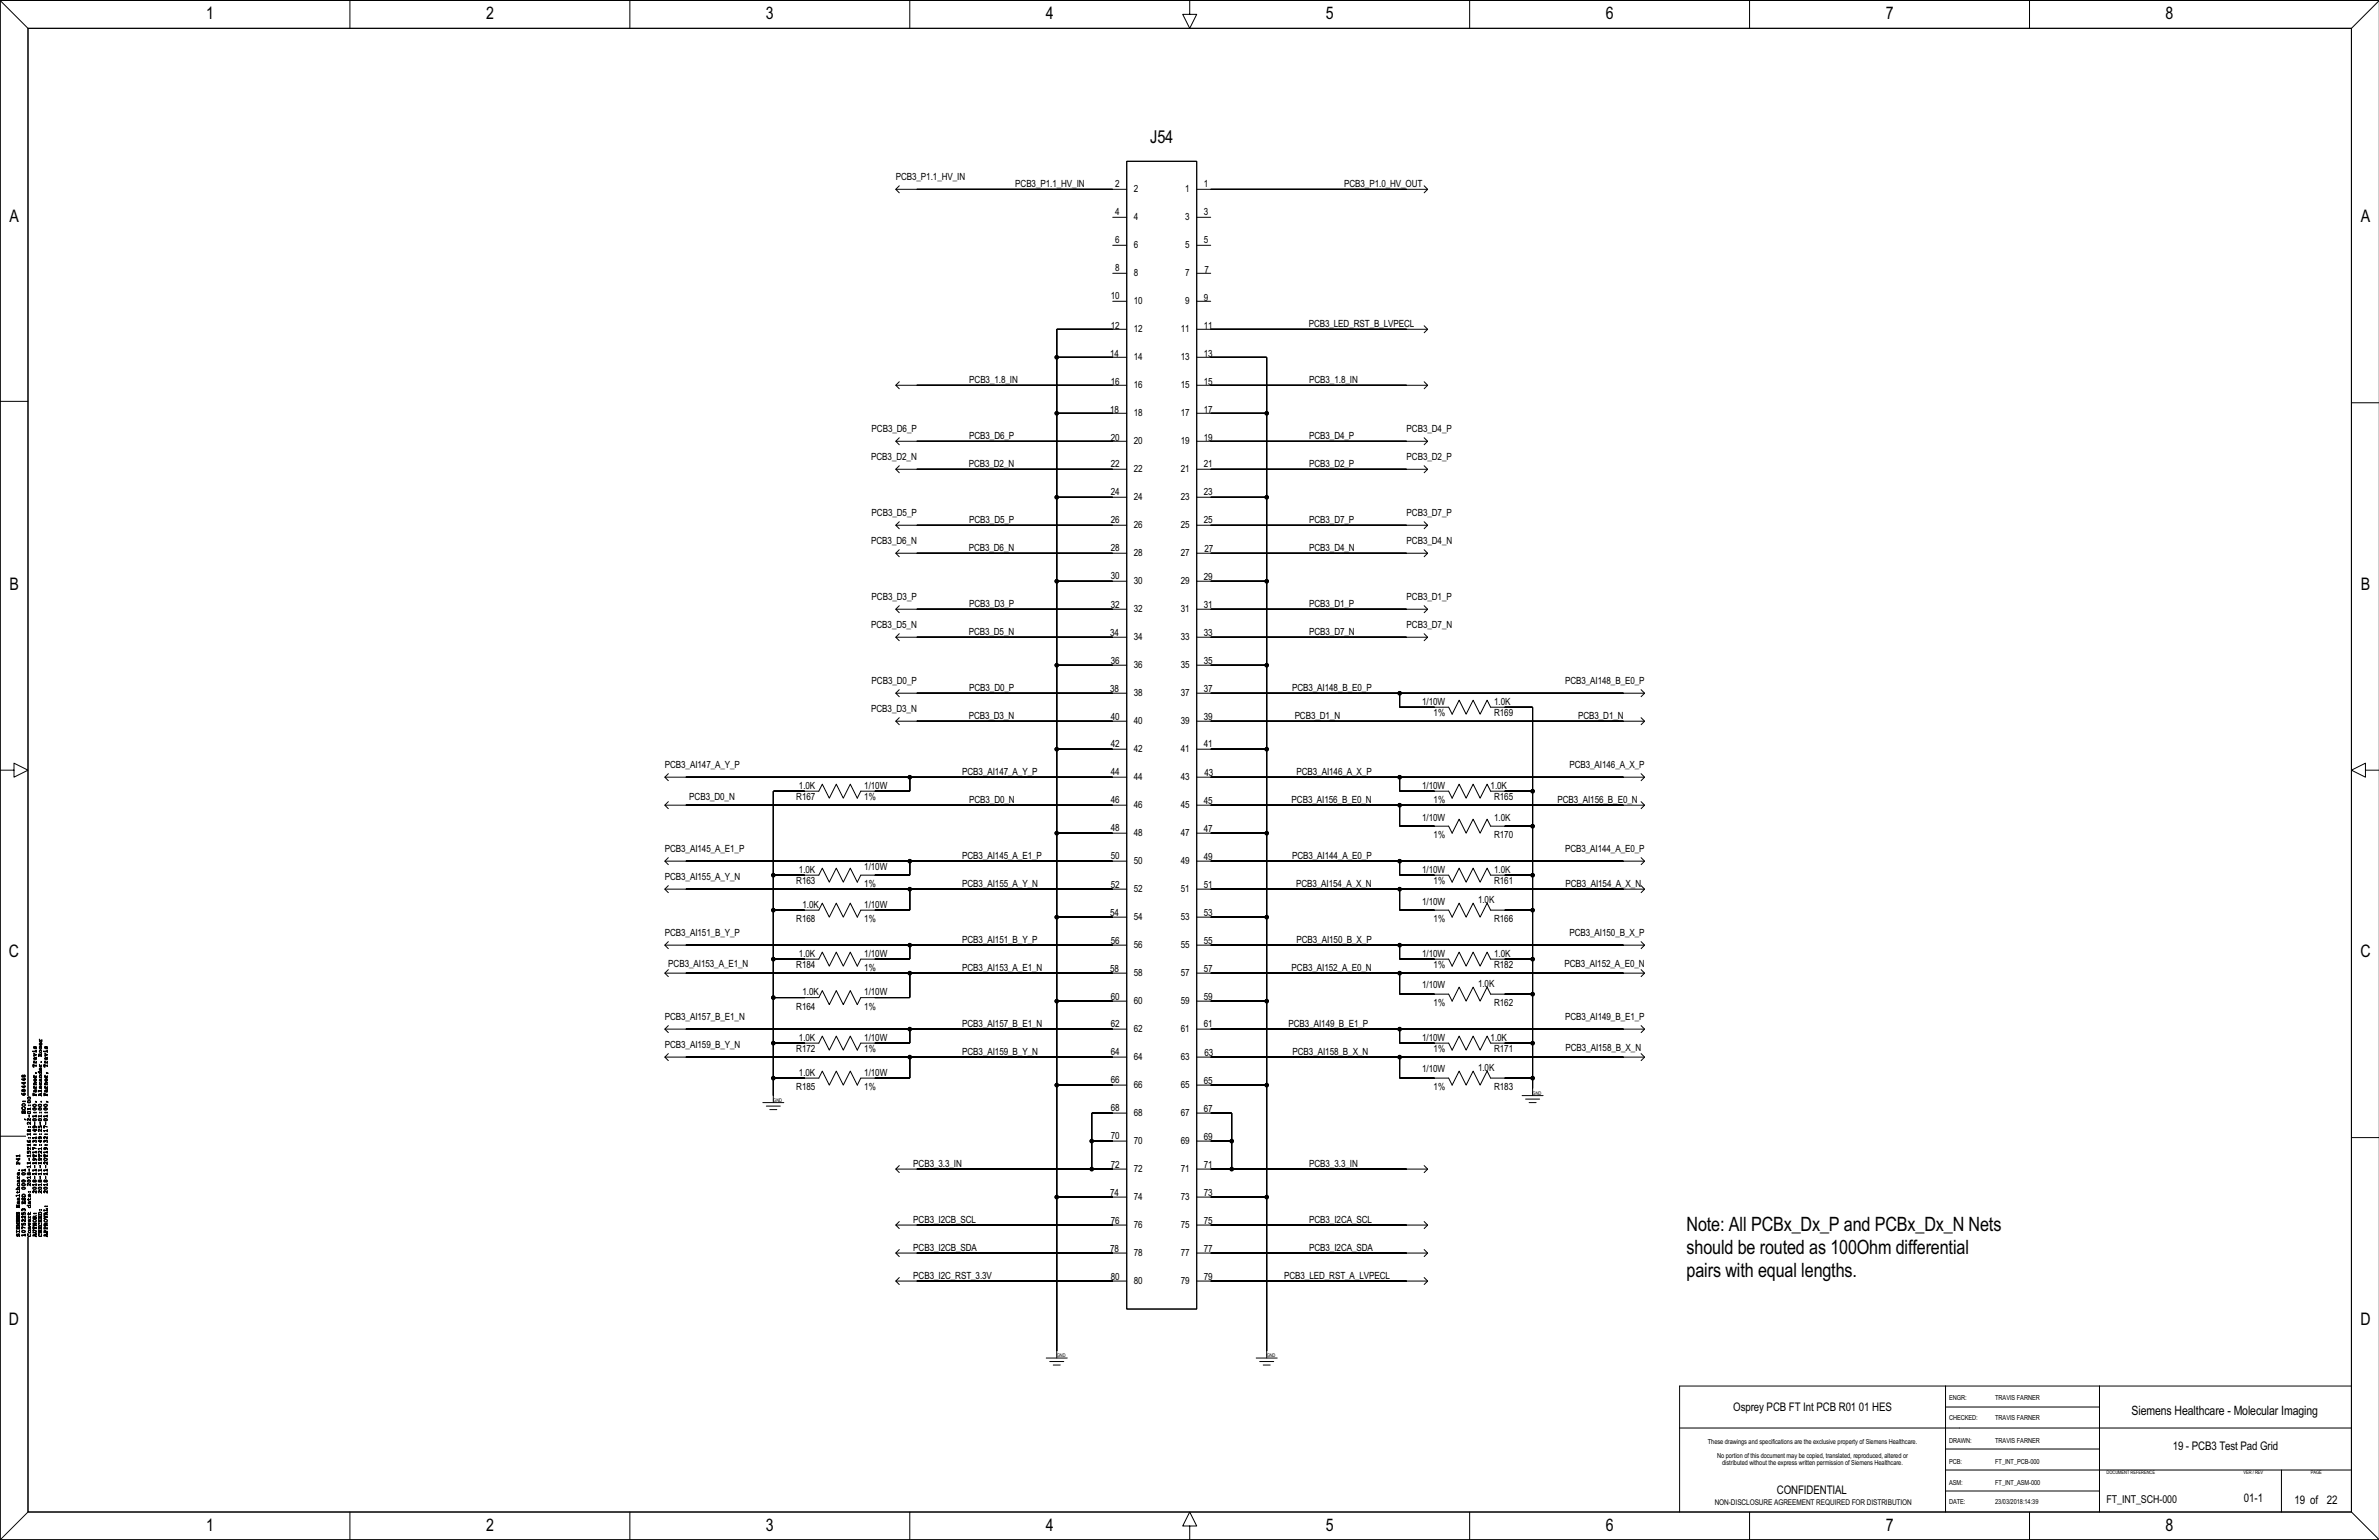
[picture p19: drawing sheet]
<svg xmlns="http://www.w3.org/2000/svg" width="863mm" height="559mm" viewBox="0 0 863 559" stroke-linecap="round" stroke-linejoin="round" font-family="sans-serif">
<defs><g id="words">
<g font-size="7.2">
<text x="612" y="446.7">Note: All PCBx_Dx_P and PCBx_Dx_N Nets</text>
<text x="612" y="455">should be routed as 100Ohm differential</text>
<text x="612" y="463.3">pairs with equal lengths.</text>
</g>
<text font-size="6.5" x="417.4" y="52.1">J54</text>
<g font-size="6.3">
<text x="74.8" y="7.1">1</text>
<text x="176.4" y="7.1">2</text>
<text x="277.9" y="7.1">3</text>
<text x="379.5" y="7.1">4</text>
<text x="481.1" y="7.1">5</text>
<text x="582.7" y="7.1">6</text>
<text x="684.2" y="7.1">7</text>
<text x="785.8" y="7.1">8</text>
<text x="3.4" y="80.7">A</text>
<text x="856.6" y="80.7">A</text>
<text x="3.4" y="214">B</text>
<text x="856.6" y="214">B</text>
<text x="3.3" y="347.3">C</text>
<text x="856.5" y="347.3">C</text>
<text x="3.3" y="480.7">D</text>
<text x="856.5" y="480.7">D</text>
<text x="74.8" y="555.6">1</text>
<text x="176.4" y="555.6">2</text>
<text x="277.9" y="555.6">3</text>
<text x="379.5" y="555.6">4</text>
<text x="481.1" y="555.6">5</text>
<text x="582.7" y="555.6">6</text>
<text x="684.2" y="555.6">7</text>
<text x="785.8" y="555.6">8</text>
</g>
<text font-size="4.7" x="773.5" y="513.6">Siemens Healthcare - Molecular Imaging</text>
<g font-size="4.3">
<text x="628.9" y="511.8">Osprey PCB FT Int PCB R01 01 HES</text>
<text x="788.4" y="526.3">19 - PCB3 Test Pad Grid</text>
<text x="644.8" y="542">CONFIDENTIAL</text>
<text x="814.2" y="545.2">01-1</text>
<text x="832.6" y="545.7">19 of</text>
<text x="844.4" y="545.7">22</text>
</g>
<text font-size="3.9" x="764.4" y="545.2">FT_INT_SCH-000</text>
<g font-size="3.6">
<text x="325" y="65.4">PCB3_P1.1_HV_IN</text>
<text x="368.4" y="67.9">PCB3_P1.1_HV_IN</text>
<text x="404.7" y="67.9">2</text>
<text x="411.4" y="69.7">2</text>
<text x="430.1" y="69.7">1</text>
<text x="436.8" y="67.9">1</text>
<text x="487.8" y="67.9">PCB3_P1.0_HV_OUT</text>
<text x="404.7" y="78.1">4</text>
<text x="411.4" y="79.9">4</text>
<text x="430.1" y="79.9">3</text>
<text x="436.8" y="78.1">3</text>
<text x="404.7" y="88.2">6</text>
<text x="436.8" y="88.2">5</text>
<text x="411.4" y="90.1">6</text>
<text x="430.1" y="90.1">5</text>
<text x="404.7" y="98.4">8</text>
<text x="411.4" y="100.2">8</text>
<text x="430.1" y="100.2">7</text>
<text x="437" y="98.9">7</text>
<text x="403.1" y="108.5">10</text>
<text x="411.4" y="110.4">10</text>
<text x="430.1" y="110.4">9</text>
<text x="436.8" y="109.1">9</text>
<text x="403.1" y="119.2">12</text>
<text x="436.8" y="119.2">11</text>
<text x="474.9" y="118.7">PCB3_LED_RST_B_LVPECL</text>
<text x="411.4" y="120.5">12</text>
<text x="428.5" y="120.5">11</text>
<text x="402.9" y="129.4">14</text>
<text x="411.4" y="130.7">14</text>
<text x="428.5" y="130.7">13</text>
<text x="436.8" y="129.4">13</text>
<text x="351.7" y="139">PCB3_1.8_IN</text>
<text x="403.1" y="139.5">16</text>
<text x="411.4" y="140.9">16</text>
<text x="428.5" y="140.9">15</text>
<text x="436.8" y="139.5">15</text>
<text x="475.1" y="139">PCB3_1.8_IN</text>
<text x="402.9" y="149.7">18</text>
<text x="436.8" y="149.7">17</text>
<text x="411.4" y="151">18</text>
<text x="428.5" y="151">17</text>
<text x="316.3" y="156.8">PCB3_D6_P</text>
<text x="351.7" y="159.3">PCB3_D6_P</text>
<text x="403.1" y="159.8">20</text>
<text x="411.4" y="161.2">20</text>
<text x="428.5" y="161.2">19</text>
<text x="436.8" y="159.8">19</text>
<text x="475" y="159.3">PCB3_D4_P</text>
<text x="510.4" y="156.8">PCB3_D4_P</text>
<text x="316.1" y="167">PCB3_D2_N</text>
<text x="510.4" y="167">PCB3_D2_P</text>
<text x="351.5" y="169.5">PCB3_D2_N</text>
<text x="403.1" y="169.5">22</text>
<text x="411.4" y="171.3">22</text>
<text x="428.5" y="171.3">21</text>
<text x="436.8" y="169.5">21</text>
<text x="475" y="169.5">PCB3_D2_P</text>
<text x="403.1" y="179.6">24</text>
<text x="436.8" y="179.6">23</text>
<text x="411.4" y="181.5">24</text>
<text x="428.5" y="181.5">23</text>
<text x="316.3" y="187.3">PCB3_D5_P</text>
<text x="351.7" y="189.8">PCB3_D5_P</text>
<text x="403.1" y="189.8">26</text>
<text x="411.4" y="191.6">26</text>
<text x="428.5" y="191.6">25</text>
<text x="436.8" y="189.8">25</text>
<text x="475" y="189.8">PCB3_D7_P</text>
<text x="510.4" y="187.3">PCB3_D7_P</text>
<text x="316.1" y="197.4">PCB3_D6_N</text>
<text x="510.4" y="197.4">PCB3_D4_N</text>
<text x="351.5" y="200">PCB3_D6_N</text>
<text x="403.1" y="200">28</text>
<text x="411.4" y="201.8">28</text>
<text x="428.5" y="201.8">27</text>
<text x="437" y="200.5">27</text>
<text x="475" y="200">PCB3_D4_N</text>
<text x="403.1" y="210.1">30</text>
<text x="411.4" y="212">30</text>
<text x="428.5" y="212">29</text>
<text x="436.8" y="210.6">29</text>
<text x="316.3" y="217.7">PCB3_D3_P</text>
<text x="351.7" y="220.3">PCB3_D3_P</text>
<text x="403.1" y="220.8">32</text>
<text x="436.8" y="220.8">31</text>
<text x="475" y="220.3">PCB3_D1_P</text>
<text x="510.4" y="217.7">PCB3_D1_P</text>
<text x="316.1" y="227.9">PCB3_D5_N</text>
<text x="411.4" y="222.1">32</text>
<text x="428.5" y="222.1">31</text>
<text x="510.4" y="227.9">PCB3_D7_N</text>
<text x="351.5" y="230.4">PCB3_D5_N</text>
<text x="402.9" y="230.9">34</text>
<text x="411.4" y="232.3">34</text>
<text x="428.5" y="232.3">33</text>
<text x="436.8" y="230.9">33</text>
<text x="475" y="230.4">PCB3_D7_N</text>
<text x="403.1" y="241.1">36</text>
<text x="411.4" y="242.4">36</text>
<text x="428.5" y="242.4">35</text>
<text x="436.8" y="241.1">35</text>
<text x="316.3" y="248.2">PCB3_D0_P</text>
<text x="351.7" y="250.8">PCB3_D0_P</text>
<text x="402.9" y="251.3">38</text>
<text x="436.8" y="251.3">37</text>
<text x="468.8" y="250.8">PCB3_AI148_B_E0_P</text>
<text x="567.9" y="248.2">PCB3_AI148_B_E0_P</text>
<text x="411.4" y="252.6">38</text>
<text x="428.5" y="252.6">37</text>
<text x="516.1" y="255.8">1/10W</text>
<text x="542.2" y="255.8">1.0K</text>
<text x="316.1" y="258.4">PCB3_D3_N</text>
<text x="351.5" y="260.9">PCB3_D3_N</text>
<text x="403.1" y="261.4">40</text>
<text x="411.4" y="262.7">40</text>
<text x="428.5" y="262.7">39</text>
<text x="436.8" y="261.4">39</text>
<text x="469.8" y="260.9">PCB3_D1_N</text>
<text x="520.2" y="259.8">1%</text>
<text x="542.2" y="259.8">R169</text>
<text x="572.6" y="260.9">PCB3_D1_N</text>
<text x="403.1" y="271.1">42</text>
<text x="411.4" y="272.9">42</text>
<text x="428.5" y="272.9">41</text>
<text x="436.8" y="271.1">41</text>
<text x="241.2" y="278.7">PCB3_AI147_A_Y_P</text>
<text x="349.2" y="281.2">PCB3_AI147_A_Y_P</text>
<text x="403.1" y="281.2">44</text>
<text x="437" y="281.7">43</text>
<text x="470.5" y="281.2">PCB3_AI146_A_X_P</text>
<text x="569.5" y="278.7">PCB3_AI146_A_X_P</text>
<text x="289.9" y="286.3">1.0K</text>
<text x="313.6" y="286.3">1/10W</text>
<text x="411.4" y="283.1">44</text>
<text x="428.5" y="283.1">43</text>
<text x="516.1" y="286.3">1/10W</text>
<text x="540.9" y="286.3">1.0K</text>
<text x="250.1" y="290.1">PCB3_D0_N</text>
<text x="289" y="290.3">R167</text>
<text x="313.6" y="290.3">1%</text>
<text x="351.7" y="291.4">PCB3_D0_N</text>
<text x="403.1" y="291.4">46</text>
<text x="411.4" y="293.2">46</text>
<text x="428.5" y="293.2">45</text>
<text x="436.8" y="291.9">45</text>
<text x="468.7" y="291.4">PCB3_AI156_B_E0_N</text>
<text x="520.2" y="291.5">1%</text>
<text x="542.2" y="290.3">R165</text>
<text x="565.2" y="291.4">PCB3_AI156_B_E0_N</text>
<text x="516.1" y="297.7">1/10W</text>
<text x="542.2" y="297.7">1.0K</text>
<text x="403.1" y="301.5">48</text>
<text x="411.4" y="303.4">48</text>
<text x="428.5" y="303.4">47</text>
<text x="436.8" y="302">47</text>
<text x="520.2" y="304.2">1%</text>
<text x="542.2" y="304.2">R170</text>
<text x="241.2" y="309.2">PCB3_AI145_A_E1_P</text>
<text x="349.2" y="311.7">PCB3_AI145_A_E1_P</text>
<text x="403.1" y="311.7">50</text>
<text x="468.9" y="311.7">PCB3_AI144_A_E0_P</text>
<text x="567.9" y="309.2">PCB3_AI144_A_E0_P</text>
<text x="289.9" y="316.8">1.0K</text>
<text x="313.6" y="315.5">1/10W</text>
<text x="411.4" y="313.5">50</text>
<text x="428.5" y="313.5">49</text>
<text x="436.8" y="312.2">49</text>
<text x="516.1" y="316.8">1/10W</text>
<text x="542.2" y="316.8">1.0K</text>
<text x="241.2" y="319.3">PCB3_AI155_A_Y_N</text>
<text x="289" y="320.7">R163</text>
<text x="313.6" y="322">1%</text>
<text x="349.2" y="321.9">PCB3_AI155_A_Y_N</text>
<text x="403.1" y="322.4">52</text>
<text x="411.4" y="323.7">52</text>
<text x="428.5" y="323.7">51</text>
<text x="436.8" y="322.4">51</text>
<text x="470.3" y="321.9">PCB3_AI154_A_X_N</text>
<text x="520.2" y="320.7">1%</text>
<text x="542.2" y="320.7">R161</text>
<text x="568.1" y="321.9">PCB3_AI154_A_X_N</text>
<text x="291.2" y="329.5">1.0K</text>
<text x="313.6" y="329.5">1/10W</text>
<text x="516.1" y="328.2">1/10W</text>
<text x="536.3" y="327.7">1.0K</text>
<text x="289" y="334.7">R168</text>
<text x="313.6" y="334.7">1%</text>
<text x="402.9" y="332.5">54</text>
<text x="411.4" y="333.9">54</text>
<text x="428.5" y="333.8">53</text>
<text x="436.8" y="332.5">53</text>
<text x="520.2" y="334.7">1%</text>
<text x="542.2" y="334.7">R166</text>
<text x="241.2" y="339.6">PCB3_AI151_B_Y_P</text>
<text x="569.5" y="339.6">PCB3_AI150_B_X_P</text>
<text x="289.9" y="347.3">1.0K</text>
<text x="313.6" y="347.3">1/10W</text>
<text x="349.2" y="342.2">PCB3_AI151_B_Y_P</text>
<text x="403.1" y="342.7">56</text>
<text x="411.4" y="344">56</text>
<text x="428.5" y="344">55</text>
<text x="436.8" y="342.7">55</text>
<text x="470.5" y="342.2">PCB3_AI150_B_X_P</text>
<text x="516.1" y="347.3">1/10W</text>
<text x="542.2" y="347.3">1.0K</text>
<text x="242.5" y="351.1">PCB3_AI153_A_E1_N</text>
<text x="289" y="351.2">R184</text>
<text x="313.6" y="352.5">1%</text>
<text x="349.2" y="352.3">PCB3_AI153_A_E1_N</text>
<text x="402.9" y="352.8">58</text>
<text x="436.8" y="352.8">57</text>
<text x="468.7" y="352.3">PCB3_AI152_A_E0_N</text>
<text x="520.2" y="351.2">1%</text>
<text x="542.2" y="351.2">R182</text>
<text x="567.7" y="351.1">PCB3_AI152_A_E0_N</text>
<text x="411.4" y="354.2">58</text>
<text x="428.5" y="354.2">57</text>
<text x="516.1" y="358.7">1/10W</text>
<text x="536.3" y="358.2">1.0K</text>
<text x="291.2" y="361.2">1.0K</text>
<text x="313.6" y="361.2">1/10W</text>
<text x="403.1" y="363">60</text>
<text x="411.4" y="364.3">60</text>
<text x="428.5" y="364.3">59</text>
<text x="436.8" y="363">59</text>
<text x="520.2" y="365.2">1%</text>
<text x="542.2" y="365.2">R162</text>
<text x="241.2" y="370.1">PCB3_AI157_B_E1_N</text>
<text x="289" y="366.4">R164</text>
<text x="313.6" y="366.4">1%</text>
<text x="567.9" y="370.1">PCB3_AI149_B_E1_P</text>
<text x="289.9" y="377.7">1.0K</text>
<text x="313.6" y="377.7">1/10W</text>
<text x="349.2" y="372.6">PCB3_AI157_B_E1_N</text>
<text x="403.1" y="372.6">62</text>
<text x="411.4" y="374.5">62</text>
<text x="428.5" y="374.5">61</text>
<text x="436.8" y="372.6">61</text>
<text x="467.6" y="372.6">PCB3_AI149_B_E1_P</text>
<text x="516.1" y="377.7">1/10W</text>
<text x="540.9" y="377.7">1.0K</text>
<text x="241.2" y="380.3">PCB3_AI159_B_Y_N</text>
<text x="289" y="381.7">R172</text>
<text x="313.6" y="381.7">1%</text>
<text x="349.2" y="382.8">PCB3_AI159_B_Y_N</text>
<text x="403.1" y="382.8">64</text>
<text x="437" y="383.3">63</text>
<text x="469" y="382.8">PCB3_AI158_B_X_N</text>
<text x="520.2" y="381.7">1%</text>
<text x="542.2" y="381.7">R171</text>
<text x="568.1" y="381.5">PCB3_AI158_B_X_N</text>
<text x="411.4" y="384.6">64</text>
<text x="428.5" y="384.6">63</text>
<text x="516.1" y="389.2">1/10W</text>
<text x="536.3" y="388.6">1.0K</text>
<text x="289" y="395.6">R185</text>
<text x="289.9" y="390.4">1.0K</text>
<text x="313.6" y="395.6">1%</text>
<text x="313.6" y="390.4">1/10W</text>
<text x="403.1" y="393">66</text>
<text x="411.4" y="394.8">66</text>
<text x="428.5" y="394.8">65</text>
<text x="436.8" y="393.5">65</text>
<text x="520.2" y="395.6">1%</text>
<text x="542.2" y="395.6">R183</text>
<text x="403.1" y="403.1">68</text>
<text x="411.4" y="405">68</text>
<text x="428.5" y="405">67</text>
<text x="436.8" y="403.6">67</text>
<text x="403.1" y="413.3">70</text>
<text x="436.8" y="413.8">69</text>
<text x="411.4" y="415.1">70</text>
<text x="428.5" y="415.1">69</text>
<text x="331.4" y="423.4">PCB3_3.3_IN</text>
<text x="403.1" y="423.9">72</text>
<text x="411.4" y="425.3">72</text>
<text x="428.5" y="425.3">71</text>
<text x="436.8" y="423.9">71</text>
<text x="475.1" y="423.4">PCB3_3.3_IN</text>
<text x="402.9" y="434.1">74</text>
<text x="411.4" y="435.4">74</text>
<text x="428.5" y="435.4">73</text>
<text x="436.8" y="434.1">73</text>
<text x="331.4" y="443.7">PCB3_I2CB_SCL</text>
<text x="475.1" y="443.7">PCB3_I2CA_SCL</text>
<text x="403.1" y="444.3">76</text>
<text x="411.4" y="445.6">76</text>
<text x="428.5" y="445.6">75</text>
<text x="436.8" y="444.3">75</text>
<text x="331.4" y="453.9">PCB3_I2CB_SDA</text>
<text x="402.9" y="454.4">78</text>
<text x="411.4" y="455.7">78</text>
<text x="428.5" y="455.7">77</text>
<text x="436.8" y="454.4">77</text>
<text x="475.1" y="453.9">PCB3_I2CA_SDA</text>
<text x="331.4" y="464.1">PCB3_I2C_RST_3.3V</text>
<text x="403.1" y="464.6">80</text>
<text x="411.4" y="465.9">80</text>
<text x="428.5" y="465.9">79</text>
<text x="436.8" y="464.6">79</text>
<text x="466" y="464.1">PCB3_LED_RST_A_LVPECL</text>
</g>
<text font-size="2.9" x="622.2" y="546.2">NON-DISCLOSURE AGREEMENT REQUIRED FOR DISTRIBUTION</text>
<g font-size="2.5">
<text x="707.2" y="508">ENGR:</text>
<text x="724" y="508">TRAVIS FARNER</text>
<text x="707.2" y="515.4">CHECKED:</text>
<text x="724" y="515.4">TRAVIS FARNER</text>
<text x="619.7" y="524">These drawings and specifications are the exclusive property of Siemens Healthcare.</text>
<text x="707.2" y="523.5">DRAWN:</text>
<text x="724" y="523.5">TRAVIS FARNER</text>
<text x="623.1" y="529.1">No portion of this document may be copied, translated, reproduced, altered or</text>
<text x="624.9" y="531.6">distributed without the express written permission of Siemens Healthcare.</text>
<text x="707.2" y="531.1">PCB:</text>
<text x="724" y="531.1">FT_INT_PCB-000</text>
<text x="707.2" y="538.7">ASM:</text>
<text x="724" y="538.7">FT_INT_ASM-000</text>
<text x="707.2" y="545.8">DATE:</text>
<text x="724" y="545.8">23/03/2018:14:39</text>
</g>
<g font-size="1.8">
<text x="280.6" y="399.7">GND</text>
<text x="556.1" y="397.2">GND</text>
<text x="383.5" y="492.4">GND</text>
<text x="459.6" y="492.4">GND</text>
<text x="764.4" y="535">DOCUMENT REFERENCE</text>
<text x="814.1" y="535">VER / REV</text>
<text x="838.5" y="535">PAGE</text>
</g>
</g></defs>
<g fill="none" stroke="#000" stroke-width=".36">
<path d="M0 .1l10.2 10.2M10.2 10.3h843v538.3h-843zM127 .1v10.2M228.5 .1v10.2M330.1 .1v10.2M431.7 .1v5.1h2.5l-2.5 5.1-2.5-5.1h2.5M533.3 .1v10.2M634.9 .1v10.2M736.4 .1v10.2M863.3 .1h-863.3v558.7M863.3 .2l-10 10.1M408.8 58.5h25.4v416.5h-25.4z"/>
<path d="M325 68.7h83.8M326.3 67.4l-1.3 1.3 1.3 1.3M332.7 68.7h71.1M403.8 78.8h5M434.2 78.9h5.1M439.3 68.7h71.1M516.8 67.4l1.2 1.3-1.2 1.3M518 68.7h-83.8M403.8 99.2h5M403.8 89h5M434.2 99.2h5.1M434.2 89h5.1"/>
<path d="M383.5 119.5h20.3M383.5 119.5v10.1M383.5 119.5v373.3M383.5 119.5h25.3M403.8 109.3h5M434.2 109.3h5.1M439.3 119.5h71.1M516.8 118.2l1.2 1.3-1.2 1.2M518 119.5h-83.8M325 139.8h83.8M326.3 138.5l-1.3 1.3 1.3 1.3M332.7 139.8h71.1"/>
<path d="M383.5 129.6h20.3M383.5 129.6v20.4M383.5 129.6h25.3M439.3 129.6h20.3M439.3 139.8h71.1M459.6 129.6v20.4M459.6 129.6v363.2M459.6 129.6h-25.4M516.8 138.5l1.2 1.3-1.2 1.3M518 139.8h-83.8M0 145.6h10.2M326.3 158.8l-1.3 1.3 1.3 1.3"/>
<path d="M383.5 150h20.3M383.5 150v30.4M383.5 150h25.3M439.3 150h20.3M459.6 150v30.4M459.6 150h-25.4M516.8 158.8l1.2 1.3-1.2 1.3M853.2 146.1h10.1M326.3 169l-1.3 1.3 1.3 1.2M332.7 160.1h71.1M332.7 170.3h71.1M408.8 170.3h-83.8"/>
<path d="M408.8 160.1h-83.8M434.2 170.3h83.8M434.2 160.1h83.8M439.3 160.1h71.1M439.3 170.3h71.1M516.8 169l1.2 1.3-1.2 1.2M326.3 189.3l-1.3 1.3 1.3 1.3M326.3 199.5l-1.3 1.2 1.3 1.3M332.7 190.6h71.1M383.5 180.4h20.3M383.5 180.4v30.5M383.5 180.4h25.3"/>
<path d="M408.8 190.6h-83.8M434.2 190.6h83.8M439.3 190.6h71.1M439.3 180.4h20.3M459.6 180.4v30.5M459.6 180.4h-25.4M516.8 189.3l1.2 1.3-1.2 1.3M516.8 199.5l1.2 1.2-1.2 1.3M326.3 219.8l-1.3 1.3 1.3 1.2M332.7 200.7h71.1M383.5 210.9h20.3M383.5 210.9v30.5"/>
<path d="M383.5 210.9h25.3M408.8 200.7h-83.8M434.2 200.7h83.8M439.3 200.7h71.1M439.3 210.9h20.3M459.6 210.9v30.5M459.6 210.9h-25.4M516.8 219.8l1.2 1.3-1.2 1.2M326.3 229.9l-1.3 1.3 1.3 1.3M332.7 231.2h71.1M332.7 221.1h71.1M408.8 231.2h-83.8"/>
<path d="M408.8 221.1h-83.8M434.2 231.2h83.8M434.2 221.1h83.8M439.3 231.2h71.1M439.3 221.1h71.1M516.8 229.9l1.2 1.3-1.2 1.3M326.3 250.3l-1.3 1.2 1.3 1.3M332.7 251.5h71.1M383.5 241.4h20.3M383.5 241.4v30.4M383.5 241.4h25.3M408.8 251.5h-83.8"/>
<path d="M434.2 251.5h162.6M439.3 251.5h68.6M439.3 241.4h20.3M459.6 241.4v30.4M459.6 241.4h-25.4M507.9 251.5h81.2M507.9 251.5v5.1M507.9 256.6h12.7M546 256.6h10.1M556.1 256.6h-15.2l-1.3-2.5-2.5 5.1-2.6-5.1-2.5 5.1-2.5-5.1-2.6 5.1-1.2-2.6h-17.8M556.1 256.6v30.5M556.1 256.6v140.9"/>
<path d="M595.5 250.3l1.3 1.2-1.3 1.3M0 279.5h5.1v-2.6l5.1 2.6-5.1 2.5v-2.5M326.3 260.4l-1.3 1.3 1.3 1.3M332.7 261.7h71.1M383.5 271.8h20.3M383.5 271.8v30.5M383.5 271.8h25.3M408.8 261.7h-83.8M434.2 261.7h162.6M439.3 261.7h149.8M439.3 271.8h20.3M459.6 271.8v30.5"/>
<path d="M459.6 271.8h-25.4M595.5 260.4l1.3 1.3-1.3 1.3M858.3 279.5v-2.6l-5.1 2.6 5.1 2.5v-2.5h5M242.5 290.9l-1.3 1.3 1.3 1.2M242.5 280.7l-1.3 1.3 1.3 1.3M248.9 292.2h154.9M248.9 282h81.2M280.6 287.1h16.5l1.3-2.6 2.5 5.1 2.6-5.1 2.5 5.1 2.5-5.1 2.6 5.1 1.2-2.5h17.8M280.6 287.1v30.5M280.6 287.1h11.4M280.6 287.1v113M317.4 287.1h12.7"/>
<path d="M330.1 282v5.1M330.1 282h73.7M408.8 292.2h-167.6M408.8 282h-167.6M434.2 292.2h162.6M434.2 282h162.6M439.3 282h68.6M439.3 292.2h68.6M507.9 282h81.2M507.9 292.2h81.2M507.9 287.1h12.7M507.9 282v5.1"/>
<path d="M507.9 299.8h12.7M507.9 292.2v7.6M546 287.1h10.1M546 299.8h10.1M556.1 299.8h-15.2l-1.3-2.6-2.5 5.1-2.6-5.1-2.5 5.1-2.5-5.1-2.6 5.1-1.2-2.5h-17.8M556.1 287.1h-15.2l-1.3-2.6-2.5 5.1-2.6-5.1-2.5 5.1-2.5-5.1-2.6 5.1-1.2-2.5h-17.8M556.1 287.1v12.7M556.1 299.8v17.8M595.5 280.7l1.3 1.3-1.3 1.3M595.5 290.9l1.3 1.3-1.3 1.2M242.5 311.2l-1.3 1.3 1.3 1.2M248.9 312.5h81.2"/>
<path d="M280.6 317.6h16.5l1.3-2.6 2.5 5.1 2.6-5.1 2.5 5.1 2.5-5.1 2.6 5.1 1.2-2.5h17.8M280.6 317.6v12.7M280.6 317.6h11.4M317.4 317.6h12.7M330.1 312.5v5.1M330.1 312.5h73.7M383.5 302.3h20.3M383.5 302.3v30.5M383.5 302.3h25.3M408.8 312.5h-167.6M434.2 312.5h162.6M439.3 312.5h68.6"/>
<path d="M439.3 302.3h20.3M459.6 302.3v30.5M459.6 302.3h-25.4M507.9 312.5h81.2M507.9 317.6h12.7M507.9 312.5v5.1M546 317.6h10.1M556.1 317.6h-15.2l-1.3-2.6-2.5 5.1-2.6-5.1-2.5 5.1-2.5-5.1-2.6 5.1-1.2-2.5h-17.8M556.1 317.6v12.7M595.5 311.2l1.3 1.3-1.3 1.2M242.5 321.4l-1.3 1.2 1.3 1.3M248.9 322.6h81.2"/>
<path d="M280.6 330.3h16.5l1.3-2.6 2.5 5.1 2.6-5.1 2.5 5.1 2.5-5.1 2.6 5.1 1.2-2.5h17.8M280.6 330.3v17.7M280.6 330.3h11.4M317.4 330.3h12.7M330.1 322.6v7.7M330.1 322.6h73.7M383.5 332.8v30.5M383.5 332.8h20.3M383.5 332.8h25.3M408.8 322.6h-167.6M434.2 322.6h162.6M439.3 322.6h68.6"/>
<path d="M439.3 332.8h20.3M459.6 332.8v30.5M459.6 332.8h-25.4M507.9 322.6h81.2M507.9 330.3h12.7M507.9 322.6v7.7M546 330.3h10.1M556.1 330.3h-15.2l-1.3-2.6-2.5 5.1-2.6-5.1-2.5 5.1-2.5-5.1-2.6 5.1-1.2-2.5h-17.8M556.1 330.3v17.7M595.5 321.4l1.3 1.2-1.3 1.3M242.5 341.7l-1.3 1.3 1.3 1.2M242.5 351.8l-1.3 1.3 1.3 1.3"/>
<path d="M248.9 353.1h81.2M248.9 343h81.2M280.6 348h16.5l1.3-2.5 2.5 5.1 2.6-5.1 2.5 5.1 2.5-5.1 2.6 5.1 1.2-2.6h17.8M280.6 348v14M280.6 348h11.4M317.4 348h12.7M330.1 353.1v8.9M330.1 353.1h73.7M330.1 343v5M330.1 343h73.7M408.8 353.1h-167.6M408.8 343h-167.6"/>
<path d="M434.2 353.1h162.6M434.2 343h162.6M439.3 353.1h68.6M439.3 343h68.6M507.9 353.1h81.2M507.9 343h81.2M507.9 353.1v7.6M507.9 348h12.7M507.9 343v5M546 348h10.1M556.1 348h-15.2l-1.3-2.5-2.5 5.1-2.6-5.1-2.5 5.1-2.5-5.1-2.6 5.1-1.2-2.6h-17.8M556.1 348v12.7"/>
<path d="M595.5 341.7l1.3 1.3-1.3 1.2M595.5 351.8l1.3 1.3-1.3 1.3M242.5 372.2l-1.3 1.2 1.3 1.3M248.9 373.4h81.2M280.6 362h16.5l1.3-2.5 2.5 5 2.6-5 2.5 5 2.5-5 2.6 5 1.2-2.5h17.8M280.6 378.5h16.5l1.3-2.5 2.5 5 2.6-5 2.5 5 2.5-5 2.6 5 1.2-2.5h17.8M280.6 378.5v12.7M280.6 362v16.5M280.6 362h11.4M280.6 378.5h11.4M317.4 362h12.7M317.4 378.5h12.7"/>
<path d="M330.1 373.4v5.1M330.1 373.4h73.7M383.5 363.3h20.3M383.5 363.3v30.4M383.5 363.3h25.3M408.8 373.4h-167.6M439.3 373.4h68.6M439.3 363.3h20.3M459.6 363.3v30.4M459.6 363.3h-25.4M507.9 373.4h81.2M507.9 360.7h12.7"/>
<path d="M507.9 378.5h12.7M507.9 373.4v5.1M546 360.7h10.1M546 378.5h10.1M556.1 360.7h-15.2l-1.3-2.5-2.5 5.1-2.6-5.1-2.5 5.1-2.5-5.1-2.6 5.1-1.2-2.6h-17.8M556.1 378.5h-15.2l-1.3-2.5-2.5 5-2.6-5-2.5 5-2.5-5-2.6 5-1.2-2.5h-17.8M556.1 360.7v17.8M556.1 378.5v12.7M595.5 372.2l1.3 1.2-1.3 1.3M596.8 373.4h-162.6M242.5 382.3l-1.3 1.3 1.3 1.3M248.9 383.6h81.2"/>
<path d="M280.6 391.2h16.5l1.3-2.5 2.5 5 2.6-5 2.5 5 2.5-5 2.6 5 1.2-2.5h17.8M280.6 391.2v6.3M280.6 391.2h11.4M317.4 391.2h12.7M330.1 383.6v7.6M330.1 383.6h73.7M383.5 393.7h20.3M383.5 393.7v40.7M383.5 393.7h25.3M408.8 383.6h-167.6M434.2 383.6h162.6M439.3 383.6h68.6"/>
<path d="M439.3 393.7h20.3M459.6 393.7v40.7M459.6 393.7h-25.4M507.9 383.6h81.2M507.9 391.2h12.7M507.9 383.6v7.6M546 391.2h10.1M552.3 397.5h7.6M553.6 398.8h5.1M556.1 391.2h-15.2l-1.3-2.5-2.5 5-2.6-5-2.5 5-2.5-5-2.6 5-1.2-2.5h-17.8M556.1 391.2v3.8M595.5 382.3l1.3 1.3-1.3 1.3"/>
<path d="M0 412.3h10.2M276.8 400.1h7.6M278.1 401.4h5M279.3 402.6h2.6M396.1 414.1v10.1M396.1 403.9h7.7M396.1 403.9v10.2M396.1 414.1h7.7M396.1 403.9v20.3M396.1 403.9h12.7M396.1 414.1h12.7M439.3 414.1h7.6"/>
<path d="M439.3 403.9h7.6M446.9 414.1v10.1M446.9 403.9v10.2M446.9 403.9h-12.7M446.9 414.1h-12.7M446.9 403.9v20.3M554.9 400.1h2.5M853.2 412.8h10.1M325 424.2h83.8M326.3 422.9l-1.3 1.3 1.3 1.3M332.7 424.2h63.4M383.5 434.4h20.3"/>
<path d="M383.5 434.4v55.8M383.5 434.4h25.3M396.1 424.2h7.7M439.3 434.4h20.3M439.3 424.2h7.6M446.9 424.2h63.5M459.6 434.4v55.8M459.6 434.4h-25.4M516.8 422.9l1.2 1.3-1.2 1.3M518 424.2h-83.8M325 444.5h83.8M325 454.7h83.8"/>
<path d="M326.3 443.3l-1.3 1.2 1.3 1.3M326.3 453.4l-1.3 1.3 1.3 1.3M332.7 444.5h71.1M332.7 454.7h71.1M439.3 444.5h71.1M439.3 454.7h71.1M516.8 443.3l1.2 1.2-1.2 1.3M516.8 453.4l1.2 1.3-1.2 1.3M518 444.5h-83.8M518 454.7h-83.8M325 464.8h83.8M326.3 463.6l-1.3 1.2 1.3 1.3"/>
<path d="M332.7 464.8h71.1M439.3 464.8h71.1M516.8 463.6l1.2 1.2-1.2 1.3M518 464.8h-83.8M379.6 492.8h7.7M380.9 494h5.1M382.2 495.3h2.5M455.8 492.8h7.6M457.1 494h5.1M458.4 495.3h2.5M609.5 518.2h243.7M706 510.6h55.8"/>
<path d="M706 502.9v45.7M761.8 502.9v45.7M853.2 502.9h-243.7v45.7M706 533.4h147.2M706 525.8h55.8M827.9 533.4v15.2M0 558.8h863.3M10.2 548.6l-10.2 10.2M127 548.6v10.2M228.5 548.6v10.2M330.1 548.6v10.2M431.7 553.7h2.5l-2.5-5.1-2.5 5.1h2.5v5.1"/>
<path d="M533.3 548.6v10.2M634.9 548.6v10.2M706 541h55.8M736.4 548.6v10.2M853.3 548.6l10 10.1"/>
<circle cx="383.5" cy="129.6" r=".63"/>
<circle cx="383.5" cy="150" r=".63"/>
<circle cx="459.6" cy="150" r=".63"/>
<circle cx="383.5" cy="180.4" r=".63"/>
<circle cx="459.6" cy="180.4" r=".63"/>
<circle cx="383.5" cy="210.9" r=".63"/>
<circle cx="459.6" cy="210.9" r=".63"/>
<circle cx="383.5" cy="241.4" r=".63"/>
<circle cx="459.6" cy="241.4" r=".63"/>
<circle cx="507.9" cy="251.5" r=".63"/>
<circle cx="383.5" cy="271.8" r=".63"/>
<circle cx="459.6" cy="271.8" r=".63"/>
<circle cx="330.1" cy="282" r=".63"/>
<circle cx="507.9" cy="292.2" r=".63"/>
<circle cx="507.9" cy="282" r=".63"/>
<circle cx="556.1" cy="287.1" r=".63"/>
<circle cx="556.1" cy="299.8" r=".63"/>
<circle cx="280.6" cy="317.6" r=".63"/>
<circle cx="330.1" cy="312.5" r=".63"/>
<circle cx="383.5" cy="302.3" r=".63"/>
<circle cx="459.6" cy="302.3" r=".63"/>
<circle cx="507.9" cy="312.5" r=".63"/>
<circle cx="556.1" cy="317.6" r=".63"/>
<circle cx="280.6" cy="330.3" r=".63"/>
<circle cx="330.1" cy="322.6" r=".63"/>
<circle cx="383.5" cy="332.8" r=".63"/>
<circle cx="459.6" cy="332.8" r=".63"/>
<circle cx="507.9" cy="322.6" r=".63"/>
<circle cx="556.1" cy="330.3" r=".63"/>
<circle cx="280.6" cy="348" r=".63"/>
<circle cx="330.1" cy="353.1" r=".63"/>
<circle cx="330.1" cy="343" r=".63"/>
<circle cx="507.9" cy="353.1" r=".63"/>
<circle cx="507.9" cy="343" r=".63"/>
<circle cx="556.1" cy="348" r=".63"/>
<circle cx="280.6" cy="362" r=".63"/>
<circle cx="280.6" cy="378.5" r=".63"/>
<circle cx="330.1" cy="373.4" r=".63"/>
<circle cx="383.5" cy="363.3" r=".63"/>
<circle cx="459.6" cy="363.3" r=".63"/>
<circle cx="507.9" cy="373.4" r=".63"/>
<circle cx="556.1" cy="360.7" r=".63"/>
<circle cx="556.1" cy="378.5" r=".63"/>
<circle cx="280.6" cy="391.2" r=".63"/>
<circle cx="330.1" cy="383.6" r=".64"/>
<circle cx="383.5" cy="393.7" r=".63"/>
<circle cx="459.6" cy="393.7" r=".63"/>
<circle cx="507.9" cy="383.6" r=".63"/>
<circle cx="556.1" cy="391.2" r=".63"/>
<circle cx="396.1" cy="414.1" r=".63"/>
<circle cx="446.9" cy="414.1" r=".63"/>
<circle cx="383.5" cy="434.4" r=".63"/>
<circle cx="396.1" cy="424.2" r=".63"/>
<circle cx="446.9" cy="424.2" r=".63"/>
<circle cx="459.6" cy="434.4" r=".63"/>
</g>
<g fill="#000">
<circle cx="383.5" cy="129.6" r=".63"/>
<circle cx="383.5" cy="150" r=".63"/>
<circle cx="459.6" cy="150" r=".63"/>
<circle cx="383.5" cy="180.4" r=".63"/>
<circle cx="459.6" cy="180.4" r=".63"/>
<circle cx="383.5" cy="210.9" r=".63"/>
<circle cx="459.6" cy="210.9" r=".63"/>
<circle cx="383.5" cy="241.4" r=".63"/>
<circle cx="459.6" cy="241.4" r=".63"/>
<circle cx="507.9" cy="251.5" r=".63"/>
<circle cx="383.5" cy="271.8" r=".63"/>
<circle cx="459.6" cy="271.8" r=".63"/>
<circle cx="330.1" cy="282" r=".63"/>
<circle cx="507.9" cy="292.2" r=".63"/>
<circle cx="507.9" cy="282" r=".63"/>
<circle cx="556.1" cy="287.1" r=".63"/>
<circle cx="556.1" cy="299.8" r=".63"/>
<circle cx="280.6" cy="317.6" r=".63"/>
<circle cx="330.1" cy="312.5" r=".63"/>
<circle cx="383.5" cy="302.3" r=".63"/>
<circle cx="459.6" cy="302.3" r=".63"/>
<circle cx="507.9" cy="312.5" r=".63"/>
<circle cx="556.1" cy="317.6" r=".63"/>
<circle cx="280.6" cy="330.3" r=".63"/>
<circle cx="330.1" cy="322.6" r=".63"/>
<circle cx="383.5" cy="332.8" r=".63"/>
<circle cx="459.6" cy="332.8" r=".63"/>
<circle cx="507.9" cy="322.6" r=".63"/>
<circle cx="556.1" cy="330.3" r=".63"/>
<circle cx="280.6" cy="348" r=".63"/>
<circle cx="330.1" cy="353.1" r=".63"/>
<circle cx="330.1" cy="343" r=".63"/>
<circle cx="507.9" cy="353.1" r=".63"/>
<circle cx="507.9" cy="343" r=".63"/>
<circle cx="556.1" cy="348" r=".63"/>
<circle cx="280.6" cy="362" r=".63"/>
<circle cx="280.6" cy="378.5" r=".63"/>
<circle cx="330.1" cy="373.4" r=".63"/>
<circle cx="383.5" cy="363.3" r=".63"/>
<circle cx="459.6" cy="363.3" r=".63"/>
<circle cx="507.9" cy="373.4" r=".63"/>
<circle cx="556.1" cy="360.7" r=".63"/>
<circle cx="556.1" cy="378.5" r=".63"/>
<circle cx="280.6" cy="391.2" r=".63"/>
<circle cx="330.1" cy="383.6" r=".64"/>
<circle cx="383.5" cy="393.7" r=".63"/>
<circle cx="459.6" cy="393.7" r=".63"/>
<circle cx="507.9" cy="383.6" r=".63"/>
<circle cx="556.1" cy="391.2" r=".63"/>
<circle cx="396.1" cy="414.1" r=".63"/>
<circle cx="446.9" cy="414.1" r=".63"/>
<circle cx="383.5" cy="434.4" r=".63"/>
<circle cx="396.1" cy="424.2" r=".63"/>
<circle cx="446.9" cy="424.2" r=".63"/>
<circle cx="459.6" cy="434.4" r=".63"/>
</g>
<path d="M5.5 418.7h2.3v30.1h-2.3z" fill-rule="evenodd" fill="#fff"/>
<g fill="none" stroke="#000" stroke-width=".36">
<path d="M5.9 419.4h1.2l.1-.4v.7l-.1-.3h-1.1v.4zM5.9 433.7h1.2l.1-.4v.9l-.1-.4h-1.1l-.1 .3zM5.9 420.5l1.3-.2v.4l-.4-.2-.1 .6zM6 440l.3-.1-.2 .4 .3 .3a.47 .47 0 0 1 .2-.6 .47 .47 0 0 1 .6 .1v.6h-.4l.3-.2-.2-.5-.6 .7-.3-.2zM6 437.3l1.2-.1v.4l-.6-.2v.6l.6-.2v.4h-1.2v-.4l.5 .2v-.6l-.5 .2zM6 420.5h.7v.5zM6.1 421.6h.5l.1 .6h.4l.1-.3v.5l-1.2 .1zM6.1 421.7l.5 .1v.4h-.5zM6.3 432.1l.1 .5h.5l.2-.6 .1 .6-.9 .3-.3-.2 .3-.1zM6.3 426.8l.3 .6h.5l.1-.4v.7l-.1-.3h-.7l-.1 .3 .2-.3zM6.3 434.8l.9-.2v.9h-.5l-.1-.7-.2 .1-.1 .6zM6.3 428.3l.8-.1 .1-.2v1l-.5-.1-.1-.6-.2 .1-.1 .5z"/>
<path d="M6.4 436l.4-.1v.9l.3-.3-.1-.5a.49 .49 0 0 1 .1 .6 .49 .49 0 0 1-.7 .2 .49 .49 0 0 1 0-.8zM6.4 430.8l.8-.2v.4l-.6-.1-.3 .2 .3 .4 .6-.2v.4h-1.3v-.2h.5zM6.4 425.6l.4-.1v.8l.3-.3-.1-.5a.49 .49 0 0 1 .1 .7 .49 .49 0 0 1-.7 .1 .49 .49 0 0 1 0-.7zM6.4 436.1l.3-.1v.8l-.4-.3zM6.4 425.7l.3-.2v.8l-.4-.2zM6.7 434.8l.4 .3v.3l-.4-.1zM6.7 428.3l.4 .2-.2 .5zM6.9 424.4l.6 .4-.6-.1zM6 447.8h.3l-.2 .4 .3 .2a.47 .47 0 0 1 .2-.5 .47 .47 0 0 1 .6 .1v.6h-.4l.3-.3-.2-.5-.6 .8-.3-.3zM6 445.1h.3l-.2 .1v.6h.4l-.1-.4h.4l-.2 .4h.5v-.7h-.3h.4v1h-1.2zM6 443.7h1.2v.4l-.1-.2h-1l.7 .3-.7 .4h1l.1-.2v.4h-1.2v-.2l.7-.4zM6 442.5h.3l-.2 .1v.6h.4l-.1-.4h.4l-.2 .4h.5v-.7l-.3-.1h.4v1h-1.2z"/>
<path d="M6 441.1l1.2 .1-1.1 .7h1l.1-.2v.5l-1.1-.2-.1 .2v-.3l1.1-.6h-1l-.1 .2zM6 446.4l.1 .4h1l.1-.4v.8l-.1-.3h-1l-.1 .4z"/>
<circle cx="6.7" cy="429.8" r=".45"/>
</g>
<path d="M7.5 424h2.3v24.8h-2.3z" fill-rule="evenodd" fill="#fff"/>
<g fill="none" stroke="#000" stroke-width=".36">
<path d="M7.9 424.6h1.2l.1-.4v.8l-.1-.4h-1.1v.4zM7.9 440l.1 .6h.4a.44 .44 0 0 1 .4-.7 .44 .44 0 0 1 .3 .7l-.1 .1 .1-.4-.3-.3-.4 .3 .1 .3h-.6zM8 438.7h.6a.4 .4 0 0 1 .6 .1 .4 .4 0 0 1-.2 .6v-.6l-.2-.1-.3 .4-.2-.3h-.3v.6zM8 436h.3h-.2v.6h.4l-.1-.4 .4 .1-.2 .3h.5v-.6h-.3l.4-.1v1h-1.2zM8 434.7h.3l-.3 .4 .4 .3a.48 .48 0 0 1 .2-.6 .48 .48 0 0 1 .6 .1v.6h-.4a.36 .36 0 0 0 .3-.4 .36 .36 0 0 0-.4-.3l-.4 .7-.3-.2zM8 430.9l.6-.1a.41 .41 0 0 1 .6 .4 .41 .41 0 0 1-.6 .3h-.5zM8 429.6l.6-.1a.41 .41 0 0 1 .6 .4 .41 .41 0 0 1-.6 .3l-.7-.2zM8 428.3l.6-.1a.43 .43 0 0 1 .6 .4 .43 .43 0 0 1-.6 .4l-.7-.3zM8 425.7l.6-.2a.43 .43 0 0 1 .6 .4 .43 .43 0 0 1-.6 .4h-.2a.44 .44 0 0 1-.4-.1 .44 .44 0 0 1 0-.5zM8 428.4a.55 .55 0 0 1 .7-.2 .55 .55 0 0 1 .3 .6 .61 .61 0 0 1-1-.4zM8 431a.56 .56 0 0 1 .7-.2 .56 .56 0 0 1 .3 .6 .56 .56 0 0 1-.6 .1 .56 .56 0 0 1-.4-.5zM8 429.6a.56 .56 0 0 1 .7-.1 .56 .56 0 0 1 .3 .6 .56 .56 0 0 1-.6 .1 .56 .56 0 0 1-.4-.6z"/>
<path d="M8 425.7a.55 .55 0 0 1 .7-.1 .55 .55 0 0 1 .3 .5 .56 .56 0 0 1-.6 .2 .56 .56 0 0 1-.4-.6zM8.1 433.4l.8-.1 .3 1h-1.2zM8.2 433.5l.6-.1 .3 .7h-1zM7.9 448.1h1.2v-.3l.1 .8-.1-.4h-1.1v.4zM7.9 446.7l.7-.3a.48 .48 0 0 1 .6 .6 .48 .48 0 0 1-.8 .3l-.5-.3zM7.9 445.2l1.3 .4-1.2-.3 .1 .6h-.2zM7.9 444l.1 .5h.4a.44 .44 0 0 1 .3-.7 .44 .44 0 0 1 .5 .4l-.2 .5 .1-.5-.3-.3-.4 .3 .1 .3h-.6zM8 442.6h.4l.7 .7 .1-.8v.9l-.4-.3a.42 .42 0 0 0-.4-.4 .42 .42 0 0 0-.4 .4l.2 .2-.3-.2zM8 441.3h.4l.7 .7 .1-.8v.8l-.4-.2a.42 .42 0 0 0-.4-.4 .42 .42 0 0 0-.4 .4l.2 .2-.3-.2zM8 446.7a.56 .56 0 0 1 .7-.2 .56 .56 0 0 1 .3 .5 .55 .55 0 0 1-.6 .2 .55 .55 0 0 1-.4-.5z"/>
</g>
<path d="M9.5 397.8h2.3v51h-2.3z" fill-rule="evenodd" fill="#fff"/>
<g fill="none" stroke="#000" stroke-width=".36">
<path d="M9.9 398.3l.5-.2a.5 .5 0 0 1 .8 .4 .5 .5 0 0 1-.8 .4l-.4-.2zM10 399.5l.4-.1a.5 .5 0 0 1 .8 .4 .5 .5 0 0 1-.8 .4 .42 .42 0 0 1-.4-.2 .42 .42 0 0 1 0-.5zM10 399.6a.55 .55 0 0 1 .7-.2 .55 .55 0 0 1 .3 .6 .59 .59 0 0 1-.6 .1 .59 .59 0 0 1-.4-.5zM10 398.3a.55 .55 0 0 1 .7-.2 .55 .55 0 0 1 .3 .6 .59 .59 0 0 1-.6 .1 .59 .59 0 0 1-.4-.5zM9.9 419.4h1.2l.1-.4v.8l-.1-.4h-1.1v.4zM9.9 415.4h1.2l.1-.3v.7l-.1-.3h-1.1v.4zM9.9 411.5h1.2l.1-.4v.8l-.1-.3h-1.1v.3zM9.9 402.3h1.2l.1-.3v.8l-.1-.4h-1.1v.4zM9.9 417.7l.1 .6h.4a.44 .44 0 0 1 .1-.6 .44 .44 0 0 1 .7 .2 .44 .44 0 0 1-.2 .6v-.7a.42 .42 0 0 0-.5 .1 .42 .42 0 0 0 0 .5h-.6zM9.9 413.8l.2 .5 .4 .2v-.6h.6a.6 .6 0 0 1-.6 .7 .6 .6 0 0 1-.6-.8zM9.9 410h.6a.38 .38 0 0 1 .5-.1 .38 .38 0 0 1 .2 .5 .38 .38 0 0 1-.5 .2l-.8-.1zM10 416.3h.4l-.3 .1v.3h1v-.3l.1 .7-.1-.3h-1v.4h.3h-.4z"/>
<path d="M10 407.3l.3-.1 .8 .8 .1-.8v.9l-.3-.3a.42 .42 0 0 0-.4-.4 .42 .42 0 0 0-.5 .4l.2 .2-.3-.2zM10 406h.5l.6 .7 .1-.8v.8l-.3-.2a.42 .42 0 0 0-.4-.4 .42 .42 0 0 0-.5 .4l.2 .2-.3-.2zM10 403.4l.6-.1a.41 .41 0 0 1 .6 .4 .41 .41 0 0 1-.6 .4 .46 .46 0 0 1-.5-.1 .46 .46 0 0 1-.1-.6zM10 410h.4v.4h-.4zM10 403.5a.56 .56 0 0 1 .7-.1 .56 .56 0 0 1 .3 .5 .58 .58 0 0 1-.6 .1 .58 .58 0 0 1-.4-.5zM10.3 412.8l.2 .2zM10.3 408.8l.2 .2zM10.3 401l.2 .2zM10.5 404.6l.1 .8zM10.6 413.9h.4v.4h-.4zM10.6 410h.4v.5h-.4zM11 412.8l.2 .2z"/>
<path d="M11 408.8l.2 .2zM11 401l.2 .2zM9.9 427.2h1.2l.1-.4v.8l-.1-.3h-1.1v.4zM9.9 423.3h1.2v-.4l.1 .8-.1-.3h-1.1v.3zM9.9 422h1.2v-.4l.1 .8-.1-.3h-1.1v.3zM9.9 437.3h1.2v-.2l-.1 .3a.45 .45 0 0 1 .1 .7 .45 .45 0 0 1-.7 0 .45 .45 0 0 1 .1-.7l-.6 .2zM9.9 425.7l.8-.1a.39 .39 0 0 1 .5 .2 .39 .39 0 0 1-.2 .5 .39 .39 0 0 1-.5-.2l-.6 .1zM10 429.6l.5-.1 .6 .7 .1-.8v.9l-.3-.2a.42 .42 0 0 0-.4-.5 .42 .42 0 0 0-.5 .4l.2 .2-.3-.2zM10 428.3l.4-.1a.5 .5 0 0 1 .8 .4 .5 .5 0 0 1-.8 .4l-.5-.3zM10 428.4a.55 .55 0 0 1 .7-.2 .55 .55 0 0 1 .3 .6 .63 .63 0 0 1-1-.4zM10 425.7h.4v.4h-.4zM10.3 440l.1 .5h.6l.1-.7v.7l-.8 .3-.3-.2 .3-.1z"/>
<path d="M10.3 436.2l.9-.3-.1 .9h-.4v-.6h-.3l-.1 .6zM10.3 434.7l.1 .6h.6l.1-.7v.7l-.8 .3-.3-.3h.3zM10.3 433.5l.5-.2 .1 .8 .1-.8a.49 .49 0 0 1 .2 .7 .49 .49 0 0 1-.7 .2 .49 .49 0 0 1-.2-.7zM10.3 432.4l.2 .2zM10.4 433.6l.3-.2v.8zM10.5 424.2l.1 .9zM10.5 420.2l.1 .9zM10.6 425.7h.4v.5h-.4zM10.8 436.2l.3 .2v.4l-.3-.1zM11 432.4l.2 .2zM10 447.7h.3a.5 .5 0 0 0 0 .8 .5 .5 0 0 0 .7-.1 .5 .5 0 0 0-.1-.7 .56 .56 0 0 1 .1 .7 .56 .56 0 0 1-.8 .2 .56 .56 0 0 1-.1-.8zM10.3 445.3l.9-.2v.3l-.6-.1-.3 .2 .2 .3 .7-.1v.4l-.9-.1z"/>
<path d="M10.3 443.7l.9 .5-.8 .6-.1-.4 .1 .2 .7-.4-.7-.3-.1 .2zM10.3 441.2l.3 .5h.5l.1-.4-.1 .8v-.3h-.7l-.1 .2 .2-.3zM10.5 442.7l.2-.1v.7l-.3-.1zM10.5 442.5h.3v.8l.3-.2-.1-.6a.49 .49 0 0 1 .2 .7 .49 .49 0 0 1-.8 .1 .49 .49 0 0 1 .1-.8z"/>
<circle cx="10.7" cy="437.8" r=".38"/>
<circle cx="10.7" cy="446.8" r=".47"/>
<circle cx="10.7" cy="446.8" r=".39"/>
</g>
<path d="M11.5 379.5h2.3v69.3h-2.3z" fill-rule="evenodd" fill="#fff"/>
<g fill="none" stroke="#000" stroke-width=".36">
<path d="M12.3 379.8h.3l-.1 .7 .3-.7 .3 .1 .1 .7-.3-.1 .2-.3-.2-.4-.3 .7-.3-.1zM11.9 381.4l.2 .2zM12 396.7h.3h-.2v.7h.4l-.1-.4h.3l-.1 .4h.5l.1-.4v.6h-1.2zM12 386.2h.4l-.3 .1v.3h1l.1-.2v.6l-.1-.3h-1v.4l.3 .1h-.4zM12.3 381.4h.8v-.4l.1 .9-.1-.4h-.7l-.1 .3zM12.3 394.1l.3 .6h.5l.1-.4v.7l-.1-.2-.8 .1 .2-.2zM12.3 393l.9-.3v.4l-.6-.2-.2 .3 .2 .3 .6-.1v.3h-.9zM12.3 391.7l.4-.2 .2 .8 .1-.8a.49 .49 0 0 1 .2 .6 .49 .49 0 0 1-.7 .2 .49 .49 0 0 1-.2-.6zM12.3 390.2l.3 .5h.5l.1-.4-.1 .8v-.3l-.8 .2 .2-.3zM12.3 385l.3 .5h.5l.1-.4v.8l-.1-.3h-.7l-.1 .2zM12.3 382.2l.9 .5-.8 .6-.1-.4 .1 .2 .7-.4-.7-.3-.1 .3zM12.4 395.6l.8-.2-.1 .8h-.4v-.6l-.3 .1v.5z"/>
<path d="M12.4 383.8l.8-.2-.1 .9h-.4v-.7l-.3 .1v.6zM12.4 391.7l.3-.2v.8l-.3-.2zM12.7 395.6l.4 .2v.4h-.3zM12.7 383.8l.4 .3v.3h-.3zM12.9 399.5l.6 .4-.6-.1zM12.9 389.1l.6 .4-.6-.1zM11.9 418h1.2l.1-.3v.8l-.1-.4h-1.1v.4zM11.9 412.8h1.2l.1-.3v.7l-.1-.3h-1.1l.1 .4zM11.9 405h1.2l.1-.4v.8l-.1-.4h-1.1v.4zM11.9 416.4l1.3 .4-1.2-.3 .1 .7h-.2zM11.9 410l1.2-.2 .1 .5-.4-.3-.1 .6zM11.9 408.7a.68 .68 0 0 1 .9-.2 .68 .68 0 0 1 .3 .8l-.1-.5-.6-.2 .2 .2a.4 .4 0 0 1-.2 .5 .4 .4 0 0 1-.5-.3z"/>
<path d="M12 418.9h.4l-.3 .1v.4h1v-.3l.1 .6-.1-.3h-1v.4l.3 .1h-.4zM12 413.9l.5 .1a.4 .4 0 0 1 .6 0 .4 .4 0 0 1-.1 .6v-.7h-.3l-.2 .4-.1-.4h-.4l.1 .6zM12 410h.7v.6zM12 406.1l.4-.2a.47 .47 0 0 1 .7 .1 .47 .47 0 0 1 0 .6 .47 .47 0 0 1-.7 .1 .41 .41 0 0 1-.4-.1 .41 .41 0 0 1 0-.5zM12 402.1l.2-.1a.57 .57 0 0 1 .9 0 .57 .57 0 0 1-.1 .8 .57 .57 0 0 1-.8 0l-.3-.3zM12 402.3l.1-.1a.56 .56 0 0 1 .6-.1 .56 .56 0 0 1 .3 .5 .65 .65 0 0 1-1-.3zM12 400.8l.7-.1a.42 .42 0 0 1 .5 .4 .42 .42 0 0 1-.5 .4 .5 .5 0 0 1-.6-.1 .5 .5 0 0 1-.1-.6zM12 400.9h.1a.56 .56 0 0 1 .6-.2 .56 .56 0 0 1 .3 .6 .65 .65 0 0 1-1-.4zM12 408.8l.5-.1v.5h-.5zM12.1 406.1a.58 .58 0 0 1 .6-.1 .58 .58 0 0 1 .3 .5 .56 .56 0 0 1-.6 .2 .56 .56 0 0 1-.3-.6zM12.3 415.3l.2 .3zM12.3 411.4l.2 .3z"/>
<path d="M12.3 403.6l.2 .2zM12.5 407.2l.2 .9zM13 415.3l.2 .3zM13 411.4l.2 .3zM13 403.6l.2 .2zM11.9 429.8h1.2l.1-.3v.7l-.1-.3h-1.1v.3zM11.9 425.9h1.2l.1-.4v.8l-.1-.3h-1.1l.1 .3zM11.9 424.6h1.2l.1-.4v.8l-.1-.4h-1.1v.4zM11.9 422h1.2v-.4l.1 .8-.1-.3h-1.1v.3zM11.9 420.5a.66 .66 0 0 1 .9-.2 .66 .66 0 0 1 .3 .8l-.1-.6-.6-.1a.37 .37 0 0 1 .2 .5 .37 .37 0 0 1-.5 .1 .37 .37 0 0 1-.2-.5zM12 432.2l.3-.1 .8 .7 .1-.7v.8l-.3-.2a.42 .42 0 0 0-.4-.5 .42 .42 0 0 0-.5 .4l.2 .2-.3-.2zM12 430.9l.4-.1a.47 .47 0 0 1 .8 .4 .47 .47 0 0 1-.8 .3 .41 .41 0 0 1-.4-.1 .41 .41 0 0 1 0-.5z"/>
<path d="M12 431h.1a.47 .47 0 0 1 .6-.2 .47 .47 0 0 1 .2 .6h-.7zM12 428.3l.4-.1a.46 .46 0 0 1 .6 0 .46 .46 0 0 1 .2 .5l-1 .2-.3-.2zM12 420.5h.5v.4h-.5zM12.5 426.8l.2 .9zM12.5 422.9l.2 .9zM12 448.1l1.2-.6v.5l-.1-.2-.3 .1v.5l.3 .2 .1-.2v.4l-1.1-.5-.1 .3zM12 446.3l1 .2 .2 .5-1.2 .4v-.4l.1 .2h.7l.3-.3-.3-.4h-.7l-.1 .2zM12 445.1h.4h-.3v.4h1l.1-.3v.7l-.1-.3h-1v.3l.3 .1h-.4zM12 443.8l1.1-.1 .1 .4-.6-.1v.5l.6-.1v.4l-1.2-.1v-.3l.5 .1v-.5l-.5 .1zM12.1 448.1l.6-.2v.5zM12.1 441.4l.2-.2 .3 .3 .5-.5-.4 1h.4v-.3l.1 .5h-1.2zM12.1 441.4l.4 .1 .1 .5h-.5z"/>
<path d="M12.3 440.2l.2 .2zM13 440.2l.2 .2z"/>
<circle cx="12.2" cy="428.5" r=".29"/>
<circle cx="12.9" cy="428.5" r=".29"/>
<circle cx="12.5" cy="443" r=".48"/>
<circle cx="12.6" cy="443" r=".57"/>
</g>
<path d="M13.5 438.4h2.3v10.4h-2.3z" fill="#fff"/>
<g fill="none" stroke="#000" stroke-width=".36">
<path d="M14 446.4l1.2-.1v.4l-.6-.1v.6h.5l.1-.2v.3h-1.2v-.3l.5 .2v-.6l-.5 .1zM14 445.1h.4l-.3 .1v.6h.4l-.1-.4h.4l-.2 .4h.5v-.7h-.3h.4v1h-1.2zM14 442.4l.5 .6 .7-.6-.6 .7 .5 .1 .1-.2v.4l-1.2 .1v-.5l.6 .2-.6-.4zM14 441.2h.4h-.3v.7h.4l-.1-.4h.4l-.2 .4h.5v-.7h-.3l.4-.1v1h-1.2zM14 440.1a.65 .65 0 0 1 .7-.3 .65 .65 0 0 1 .5 .5v.5h-1.2zM14.2 440l.7-.1 .2 .7h-1z"/>
<circle cx="14.4" cy="439" r=".13"/>
<circle cx="15.1" cy="439" r=".13"/>
<circle cx="14.6" cy="444.1" r=".57"/>
<circle cx="14.6" cy="448.1" r=".58"/>
</g>
<path d="M13.5 376.9h2.3v71.9h-2.3z" fill-rule="evenodd" fill="#fff"/>
<g fill="none" stroke="#000" stroke-width=".36">
<path d="M14.3 379.6l1.1 .2 .2 .7-.3-.6h-.3a.43 .43 0 0 1 0 .6 .43 .43 0 0 1-.6 0 .43 .43 0 0 1 0-.6zM14.3 378.6l.5-.2v.8l.3-.2-.1-.6a.49 .49 0 0 1 .1 .7 .49 .49 0 0 1-.6 .1 .49 .49 0 0 1-.2-.6zM14.3 377.1l.3 .6h.5l.1-.4v.7l-.1-.3h-.7l-.1 .3 .2-.3zM14.4 378.6l.2-.1v.7l-.2-.2zM13.9 395.8h1.2l.1-.4v.8l-.1-.3h-1.1l-.1 .3zM13.9 388.9l1.3-.2-.2 .3a.47 .47 0 0 1 .1 .7 .47 .47 0 0 1-.7 0 .47 .47 0 0 1 .1-.7h-.5l-.1 .2zM14 397.1l1.2-.6v.5l-.1-.3-.3 .2v.5l.3 .2 .1-.3v.4l-1.1-.4-.1 .3zM14.1 397.1l.6-.2v.5zM14.1 382.5l.4-.1 .1 .3 .6-.5-.6 .9 .6-.2v.4h-1.2zM14.1 382.6l.3-.1 .2 .6h-.5zM14.3 394.3l.5-.3 .1 .9 .1-.9a.51 .51 0 0 1 .2 .7 .51 .51 0 0 1-.6 .3 .51 .51 0 0 1-.3-.7zM14.3 392.8l.4 .4 .5-.5v.4l-.1-.2-.3 .3 .3 .4 .1-.2v.3l-.5-.4-.4 .4v-.3l.1 .1 .2-.3-.2-.3-.1 .2z"/>
<path d="M14.3 387.7l.5-.2v.9l.3-.3-.1-.5a.49 .49 0 0 1 .1 .6 .49 .49 0 0 1-.6 .2 .49 .49 0 0 1-.2-.7zM14.3 386.3l.3 .5h.5l.1-.4v.8l-.1-.3-.8 .2 .2-.3zM14.4 391.7l.8-.3v.9h-.5l-.1-.6-.2 .1v.5zM14.4 390.3l.8-.2v.3l-.6-.1-.2 .3 .2 .3 .6-.2v.4h-.9zM14.4 394.3l.2-.2v.8l-.2-.2zM14.4 387.7l.2-.1v.8l-.2-.2zM14.7 391.7l.4 .2-.2 .4zM14.9 399.5l.6 .4-.6-.1zM14.9 385.2l.6 .3-.6-.1zM13.9 416.7h1.2l.1-.3v.7l-.1-.3h-1.1v.4zM13.9 413.9l1.3-.1v.3l-.4-.1-.1 .6zM13.9 408.6l.1 .6h.4a.45 .45 0 0 1 .2-.6 .45 .45 0 0 1 .6 .2 .45 .45 0 0 1-.2 .6v-.7a.4 .4 0 0 0-.5 0 .4 .4 0 0 0 0 .5h-.6z"/>
<path d="M13.9 405h1.2l.1-.4v.7l-.1-.3h-1.1v.4zM13.9 412.7a.67 .67 0 0 1 .9-.3 .67 .67 0 0 1 .3 .9v-.5l-.7-.3 .2 .2a.4 .4 0 0 1-.3 .6 .4 .4 0 0 1-.4-.6zM14 418.9h.4l-.3 .1v.4h1l.1-.3v.6l-.1-.3h-1v.4h.3l-.4 .1zM14 417.8l.4-.1 .7 .7-.1-.7h.2v.8l-.3-.2a.42 .42 0 0 0-.4-.5 .42 .42 0 0 0-.5 .5l.2 .2-.4-.5zM14 414h.7v.4zM14 410l.4-.2 .7 .8-.1-.7 .2-.1v.8l-.3-.1a.42 .42 0 0 0-.4-.5 .42 .42 0 0 0-.5 .4l.2 .2-.3-.2zM14 406.1l.8-.2a.4 .4 0 0 1 .4 .5 .4 .4 0 0 1-.6 .3h-.2a.41 .41 0 0 1-.4-.1 .41 .41 0 0 1 0-.5zM14 402.1l.2-.1a.57 .57 0 0 1 .8 0 .57 .57 0 0 1 0 .8 .57 .57 0 0 1-.8 0l-.3-.3zM14 402.3l.1-.1a.55 .55 0 0 1 .6-.2 .55 .55 0 0 1 .3 .6 .65 .65 0 0 1-1-.3zM14 400.8l.8-.1a.41 .41 0 0 1 .4 .5 .41 .41 0 0 1-.6 .3h-.2a.43 .43 0 0 1-.5-.2 .43 .43 0 0 1 .1-.5zM14 400.9h.1a.55 .55 0 0 1 .6-.2 .55 .55 0 0 1 .3 .6 .65 .65 0 0 1-1-.4zM14 412.7h.5v.4h-.4z"/>
<path d="M14.1 406.1a.56 .56 0 0 1 .6-.1 .56 .56 0 0 1 .3 .5 .56 .56 0 0 1-.6 .2 .56 .56 0 0 1-.3-.6zM14.4 415.3v.3zM14.4 403.6v.3zM14.5 407.2l.1 .9zM15 415.3l.1 .3zM15 403.6l.1 .3zM13.9 429.8h1.2l.1-.3v.7l-.1-.3h-1.1v.3zM13.9 425.9h1.2l.1-.4v.8l-.1-.3h-1.1l.1 .3zM13.9 424.6h1.2l.1-.4v.7l-.1-.3h-1.1v.4zM13.9 422h1.2l.1-.4v.8l-.1-.3h-1.1v.3zM13.9 420.5a.66 .66 0 0 1 .9-.2 .66 .66 0 0 1 .3 .8l-.1-.6-.6-.1a.37 .37 0 0 1 .2 .5 .37 .37 0 0 1-.5 .1 .37 .37 0 0 1-.2-.5zM14 432.2l.4-.1 .7 .7-.1-.7h.2v.8l-.3-.2a.42 .42 0 0 0-.4-.5 .42 .42 0 0 0-.5 .4l.2 .2-.3-.2z"/>
<path d="M14 430.9l.8-.1a.4 .4 0 0 1 .4 .4 .4 .4 0 0 1-.6 .3h-.2a.41 .41 0 0 1-.4-.1 .41 .41 0 0 1 0-.5zM14 431h.1a.56 .56 0 0 1 .6-.2 .56 .56 0 0 1 .3 .6 .65 .65 0 0 1-1-.4zM14 428.3l.4-.1a.47 .47 0 0 1 .6 0 .47 .47 0 0 1 .1 .6l-.6-.1-.3 .2-.3-.2zM14 420.5h.5v.4h-.4zM14.5 426.8l.1 .9zM14.5 422.9l.1 .9zM14 446.4l1.2-.1v.4l-.6-.1v.6h.5l.1-.2v.3h-1.2v-.3l.5 .2v-.6l-.5 .1zM14 445.1h.4l-.3 .1v.6h.4l-.1-.4h.4l-.2 .4h.5v-.7h-.3h.4v1h-1.2zM14 442.4l.5 .6 .7-.6-.6 .7 .5 .1 .1-.2v.4l-1.2 .1v-.5l.6 .2-.6-.4zM14 441.2h.4h-.3v.7h.4l-.1-.4h.4l-.2 .4h.5v-.7h-.3l.4-.1v1h-1.2zM14 440.1a.65 .65 0 0 1 .7-.3 .65 .65 0 0 1 .5 .5v.5h-1.2zM14.2 440l.7-.1 .2 .7h-1z"/>
<circle cx="14.7" cy="380.3" r=".36"/>
<circle cx="14.7" cy="381.5" r=".5"/>
<circle cx="14.7" cy="381.5" r=".38"/>
<circle cx="14.8" cy="389.4" r=".39"/>
<circle cx="14.4" cy="411.5" r=".13"/>
<circle cx="15.1" cy="411.5" r=".13"/>
<circle cx="14.2" cy="428.5" r=".29"/>
<circle cx="14.4" cy="439" r=".13"/>
<circle cx="14.8" cy="428.5" r=".29"/>
<circle cx="15.1" cy="439" r=".13"/>
<circle cx="14.6" cy="444.1" r=".57"/>
<circle cx="14.6" cy="448.1" r=".58"/>
</g>
<path d="M15.5 379.5h2.3v69.3h-2.3z" fill-rule="evenodd" fill="#fff"/>
<g fill="none" stroke="#000" stroke-width=".36">
<path d="M16.3 379.8h.3l-.3 .4 .2 .3 .3-.7 .3 .1 .1 .6-.3 .1 .2-.4-.2-.4-.3 .7-.3-.1zM15.8 381.4l.3 .2zM16 396.7h.3h-.3v.7h.5l-.1-.4h.4l-.2 .4h.5l.1-.4v.6h-1.2zM16 386.2h.4l-.4 .1v.3h1.1l.1-.2v.6l-.1-.3h-1.1v.4l.4 .1h-.4zM16.3 393l.9-.3v.4l-.6-.2-.3 .3 .3 .3 .6-.1v.3h-.9zM16.3 382.2l.9 .5-.8 .6-.1-.4 .1 .2 .7-.4-.7-.3-.1 .3zM16.3 381.4h.8v-.4l.1 .9-.1-.4h-.7l-.1 .3zM16.3 395.6l.9-.2-.1 .8h-.4v-.6l-.3 .1-.1 .5zM16.3 390.2l.3 .5h.5l.1-.4-.1 .8v-.3h-.7l-.1 .2 .2-.3zM16.3 383.8l.9-.2-.1 .9h-.4v-.7l-.3 .1-.1 .6zM16.4 394l.2 .7h.5l.1-.4v.7l-.1-.2h-.7l-.1 .2 .2-.3zM16.4 391.6l.4-.1v.8l.3-.2-.1-.6a.49 .49 0 0 1 .1 .7 .49 .49 0 0 1-.7 .1 .49 .49 0 0 1 0-.7z"/>
<path d="M16.4 384.9l.2 .6h.5l.1-.4v.8l-.1-.3h-.7l-.1 .2 .2-.3zM16.4 391.7l.3-.2v.8l-.3-.1zM16.8 395.6l.3 .2v.4l-.4-.1zM16.8 383.8l.3 .3v.3l-.4-.1zM16.8 399.5l.7 .5-.7-.2zM16.8 389.1l.7 .4-.7-.1zM15.9 418h1.2l.1-.3v.8l-.1-.4h-1.1v.4zM15.9 410.2h1.2v-.4l.1 .8-.1-.3h-1.1v.3zM15.9 408.5l1.3 .4-1.2-.3 .1 .7h-.2zM15.9 405h1.2l.1-.4v.8l-.1-.4h-1.1v.4zM15.9 416.6a.66 .66 0 0 1 .8-.2 .66 .66 0 0 1 .4 .8v-.5l-.6-.2a.39 .39 0 0 1 0 .6 .39 .39 0 0 1-.6-.2zM16 418.9h.4l-.4 .1v.4h1.1v-.3l.1 .6-.1-.3h-1.1v.4l.4 .1h-.4z"/>
<path d="M16 413.9l.6-.1a.4 .4 0 0 1 .6 .2 .4 .4 0 0 1-.2 .5v-.6h-.3l-.2 .4-.2-.4h-.3v.6zM16 412.5h.3l.8 .7 .1-.7v.8l-.4-.3a.47 .47 0 0 0-.3-.4 .47 .47 0 0 0-.5 .2l.2 .4-.3-.2zM16 406.1l.6-.2a.42 .42 0 0 1 .6 .4 .42 .42 0 0 1-.6 .4h-.5zM16 402.1l.6-.1a.43 .43 0 0 1 .6 .4 .43 .43 0 0 1-.6 .4l-.7-.3zM16 400.8l.6-.1a.43 .43 0 0 1 .6 .4 .43 .43 0 0 1-.6 .4h-.2a.44 .44 0 0 1-.4-.2 .44 .44 0 0 1 0-.5zM16 402.3v-.1a.55 .55 0 0 1 .7-.2 .55 .55 0 0 1 .3 .6 .61 .61 0 0 1-1-.3zM16 400.9a.55 .55 0 0 1 .7-.2 .55 .55 0 0 1 .3 .6 .61 .61 0 0 1-1-.4zM16 416.6h.5v.4h-.5zM16 406.1a.56 .56 0 0 1 .7-.1 .56 .56 0 0 1 .3 .5 .56 .56 0 0 1-.6 .2 .56 .56 0 0 1-.4-.6zM16.3 415.3l.1 .3zM16.3 403.6l.1 .3zM16.5 407.2l.1 .9z"/>
<path d="M17 415.3l.2 .3zM17 411.4l.2 .3zM17 403.6l.2 .2zM15.9 429.8h1.2l.1-.3v.7l-.1-.3h-1.1v.3zM15.9 425.9h1.2l.1-.4v.8l-.1-.3h-1.1v.3zM15.9 424.6h1.2l.1-.4v.8l-.1-.4h-1.1v.4zM15.9 420.5l.7-.2a.48 .48 0 0 1 .6 .6 .48 .48 0 0 1-.8 .2l-.4-.1zM16 439v.2h1.1v-.6l-.4-.1h.5v1l-.1-.2h-1.1v.2zM16 432.2l.3-.1 .8 .7 .1-.7v.8l-.4-.2a.42 .42 0 0 0-.4-.5 .42 .42 0 0 0-.4 .4l.2 .2-.3-.2zM16 430.9l.6-.1a.41 .41 0 0 1 .6 .4 .41 .41 0 0 1-.6 .3h-.5zM16 428.3l.4-.1a.47 .47 0 0 1 .6 0 .47 .47 0 0 1 .1 .6l-.6-.1-.3 .2-.3-.2zM16 421.7l.3-.1 .8 .8 .1-.8v.8l-.4-.2a.42 .42 0 0 0-.4-.4 .42 .42 0 0 0-.4 .4l.2 .2-.3-.2z"/>
<path d="M16 431a.56 .56 0 0 1 .7-.2 .56 .56 0 0 1 .3 .6 .56 .56 0 0 1-.6 .1 .56 .56 0 0 1-.4-.5zM16 428.3h.4v.5h-.4zM16 420.5a.56 .56 0 0 1 .7-.1 .56 .56 0 0 1 .3 .5 .55 .55 0 0 1-.6 .2 .55 .55 0 0 1-.4-.6zM16.5 426.8l.1 .9zM16.5 422.9l.1 .9zM17 437.6l.2 .2zM16 448.1l1.2-.6v.5l-.1-.2-.3 .1v.5l.3 .2 .1-.2v.4l-1.2-.5v.3zM16 440.3l1.2-.6v.4l-.1-.2-.3 .2v.5l.3 .1v-.2l.1 .4-1.2-.5v.3zM16 441l1.2 .7-1.2 .6v-.5v.2l1.1-.4-1.1-.4v.3zM16 448.1l.7-.2v.5zM16 440.3l.7-.2v.5zM16.1 446.5h.5l.1 .6h.4l.1-.4v.6h-1.2z"/>
<path d="M16.1 445.2h.5l.1 .6h.4l.1-.4v.6h-1.2zM16.1 444l.5 .2 .5-.5-.5 .8 .5-.2 .1 .5-1.2-.2v.2zM16.1 446.5h.4l.1 .6h-.6zM16.1 445.3l.4-.1 .1 .6h-.6zM16.1 444h.3l.2 .5h-.6z"/>
<circle cx="16.4" cy="411.5" r=".13"/>
<circle cx="16.4" cy="437.7" r=".13"/>
<circle cx="16.8" cy="428.5" r=".29"/>
<circle cx="16.6" cy="443" r=".48"/>
<circle cx="16.6" cy="443" r=".56"/>
</g>
<path d="M7.5 389.8h2.3v17h-2.3z" fill-rule="evenodd" fill="#fff"/>
<g fill="none" stroke="#000" stroke-width=".36">
<path d="M7.9 394.1l1.3-.1v.4l-.4-.2-.1 .6zM7.9 392.8l1.2-.1 .1 .4-.4-.2-.1 .6zM7.9 391.5l1.2-.1 .1 .4-.4-.2-.1 .6zM7.9 390.3l.3-.2 .3 .2a.38 .38 0 0 1 .6-.1 .38 .38 0 0 1 0 .6 .38 .38 0 0 1-.6-.1h-.5zM7.9 396.6l.2 .6 .4 .1v-.6h.6a.61 .61 0 0 1-.6 .7 .61 .61 0 0 1-.6-.8zM8 395.4h.4a.47 .47 0 0 1 .6 0 .47 .47 0 0 1 .1 .6h-1.1zM8 394.2h.7v.5zM8 392.9h.7v.5zM8 391.6h.7v.5zM8 395.5h.4v.4h-.4zM8 390.3h.4v.4h-.4zM8.3 399.5l.1 .3z"/>
<path d="M8.6 395.5h.4v.4h-.4zM8.6 390.3h.4v.4h-.4zM9 399.5l.2 .3zM8 403.1h.3l-.2 .1v.6h.4l-.1-.4h.4l-.2 .4h.5v-.7h-.3h.4v.9l-1.1-.1-.1 .2zM8 401.8h.3a.54 .54 0 0 0 0 .8 .54 .54 0 0 0 .8-.1 .54 .54 0 0 0-.2-.8 .58 .58 0 0 1 .1 .8 .58 .58 0 0 1-.8 .2 .58 .58 0 0 1-.1-.8zM8.9 405.9l.6 .5-.6-.2z"/>
<circle cx="8.8" cy="397" r=".31"/>
<circle cx="8.6" cy="401" r=".48"/>
<circle cx="8.6" cy="401" r=".56"/>
</g>
<use href="#words"/>
</svg>
